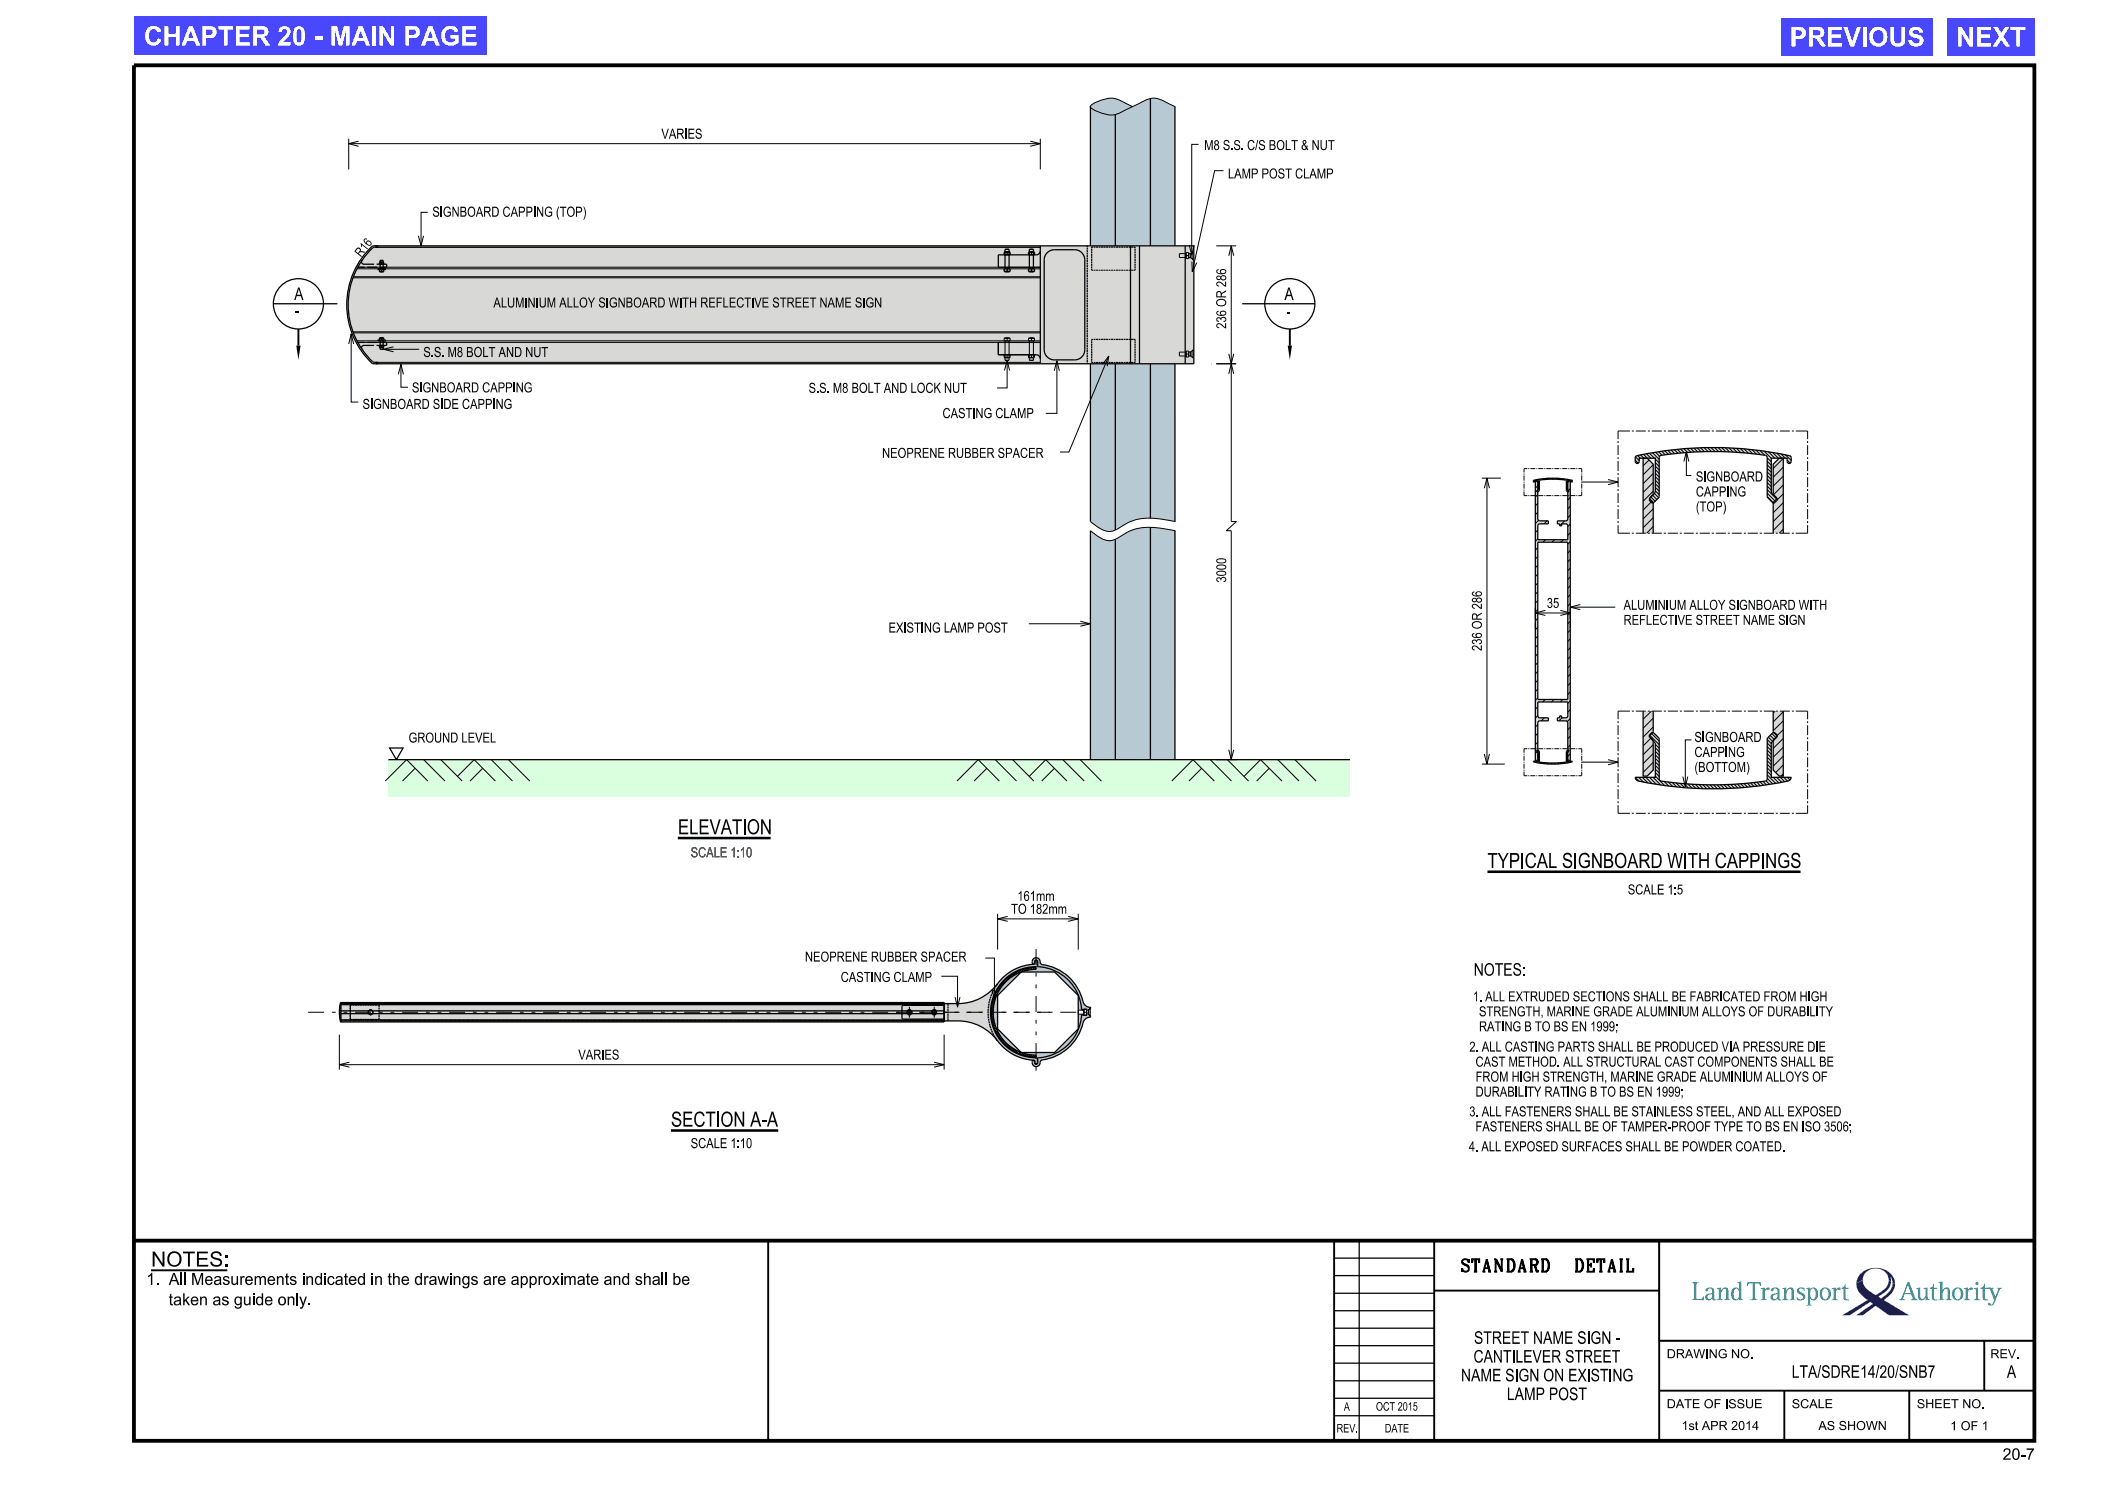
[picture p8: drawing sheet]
<svg xmlns="http://www.w3.org/2000/svg" width="420mm" height="297mm" viewBox="0 0 420 297" stroke-linecap="round" stroke-linejoin="round" font-family="sans-serif">
<defs><g id="words">
<g font-size="3.8" fill="#fff">
<text x="28.7" y="9.1">CHAPTER 20 - MAIN PAGE</text>
<text x="357.8" y="9.3">PREVIOUS</text>
<text x="391.1" y="9.3">NEXT</text>
</g>
<g font-size="3">
<text x="135.5" y="166.7">ELEVATION</text>
<text x="297.3" y="173.5">TYPICAL SIGNBOARD WITH CAPPINGS</text>
<text x="134.1" y="225.2">SECTION A-A</text>
<text x="30.2" y="253.1">NOTES:</text>
</g>
<g font-size="2.5">
<text x="58.8" y="60">A</text>
<text x="256.8" y="60">A</text>
<text x="294.6" y="195">NOTES:</text>
<text x="292.3" y="254.2">STANDARD</text>
<text x="313.9" y="254.2">DETAIL</text>
<text x="294.7" y="268.6">STREET NAME SIGN -</text>
<text x="294.6" y="272.3">CANTILEVER STREET</text>
<text x="358.2" y="275.4">LTA/SDRE14/20/SNB7</text>
<text x="401.2" y="275.4">A</text>
<text x="292.1" y="276.1">NAME SIGN ON EXISTING</text>
<text x="301.2" y="279.8">LAMP POST</text>
</g>
<g font-size="2.4">
<text x="29.3" y="256.8">1.</text>
<text x="33.7" y="256.8">All Measurements indicated in the drawings are approximate and shall be</text>
<text x="33.9" y="260.9">taken as guide only.</text>
</g>
<text font-size="2.3" x="400.3" y="291.8">20-7</text>
<g font-size="2">
<text x="132.2" y="27.7">VARIES</text>
<text x="240.7" y="30">M8 S.S. C/S BOLT &amp; NUT</text>
<text x="245.5" y="35.7">LAMP POST CLAMP</text>
<text x="86.4" y="43.3">SIGNBOARD CAPPING (TOP)</text>
<text x="98.6" y="61.5">ALUMINIUM ALLOY SIGNBOARD WITH REFLECTIVE STREET NAME SIGN</text>
<text x="84.6" y="71.4">S.S. M8 BOLT AND NUT</text>
<text x="72.5" y="81.7">SIGNBOARD SIDE CAPPING</text>
<text x="82.4" y="78.4">SIGNBOARD CAPPING</text>
<text x="161.6" y="78.5">S.S. M8 BOLT AND LOCK NUT</text>
<text x="188.4" y="83.6">CASTING CLAMP</text>
<text x="176.3" y="91.5">NEOPRENE RUBBER SPACER</text>
<text x="339" y="99.2">CAPPING</text>
<text x="339" y="96.2">SIGNBOARD</text>
<text x="339" y="102.2">(TOP)</text>
<text x="309.2" y="121.5">35</text>
<text x="324.6" y="124.9">REFLECTIVE STREET NAME SIGN</text>
<text x="324.6" y="121.9">ALUMINIUM ALLOY SIGNBOARD WITH</text>
<text x="177.6" y="126.4">EXISTING LAMP POST</text>
<text x="81.7" y="148.4">GROUND LEVEL</text>
<text x="338.7" y="148.3">SIGNBOARD</text>
<text x="338.7" y="154.3">(BOTTOM)</text>
<text x="338.7" y="151.3">CAPPING</text>
<text x="325.4" y="178.8">SCALE 1:5</text>
<text x="202.1" y="182.6">TO 182mm</text>
<text x="203.3" y="180.1">161mm</text>
<text x="160.9" y="192.2">NEOPRENE RUBBER SPACER</text>
<text x="168.1" y="196.3">CASTING CLAMP</text>
<text x="294.4" y="200.1">1. ALL EXTRUDED SECTIONS SHALL BE FABRICATED FROM HIGH</text>
<text x="295.6" y="203.1">STRENGTH, MARINE GRADE ALUMINIUM ALLOYS OF DURABILITY</text>
<text x="295.6" y="206.1">RATING B TO BS EN 1999;</text>
<text x="115.6" y="211.8">VARIES</text>
<text x="293.7" y="210.2">2. ALL CASTING PARTS SHALL BE PRODUCED VIA PRESSURE DIE</text>
<text x="294.9" y="213.2">CAST METHOD. ALL STRUCTURAL CAST COMPONENTS SHALL BE</text>
<text x="294.9" y="216.2">FROM HIGH STRENGTH, MARINE GRADE ALUMINIUM ALLOYS OF</text>
<text x="294.9" y="219.2">DURABILITY RATING B TO BS EN 1999;</text>
<text x="293.7" y="223.1">3. ALL FASTENERS SHALL BE STAINLESS STEEL, AND ALL EXPOSED</text>
<text x="294.9" y="226.1">FASTENERS SHALL BE OF TAMPER-PROOF TYPE TO BS EN ISO 3506;</text>
<text x="138.1" y="229.5">SCALE 1:10</text>
<text x="293.6" y="230.1">4. ALL EXPOSED SURFACES SHALL BE POWDER COATED.</text>
</g>
<text font-size="2" fill="#5e5e5e" x="138.1" y="171.3">SCALE 1:10</text>
<g font-size="1.8">
<text x="72.1" y="51.5" transform="rotate(-51 72.1 51.5)">R 16</text>
<text x="333.2" y="271.5">DRAWING NO.</text>
<text x="397.9" y="271.5">REV.</text>
<text x="333.2" y="281.5">DATE OF ISSUE</text>
<text x="358.2" y="281.5">SCALE</text>
<text x="383.2" y="281.5">SHEET NO.</text>
<text x="336.1" y="285.8">1st APR 2014</text>
<text x="363.5" y="285.8">AS SHOWN</text>
<text x="389.9" y="285.9">1 OF 1</text>
</g>
<g font-size="1.7">
<text x="268.6" y="282">A</text>
<text x="275.1" y="281.9">OCT 2015</text>
<text x="267.2" y="286.3">REV.</text>
<text x="276.8" y="286.3">DATE</text>
</g>
</g></defs>
<g fill="#b7c9d3">
<path d="M218 72.7h16.9l.1 31.5a18.4 18.4 0 0 0-7.8-.4 17.6 17.6 0 0 0-4.2 2.1 3.4 3.4 0 0 1-3.9-.8l-1.1-.9z" fill-rule="evenodd"/>
<path d="M218 106.1l1.1 .9a3.7 3.7 0 0 0 5.3 0 9.6 9.6 0 0 1 7.6-1.4l2.9 .5v45.7h-16.9z" fill-rule="evenodd"/>
<path d="M218 21.4a6.5 6.5 0 0 0 5.2 1.4l4.1-1.9a6.8 6.8 0 0 1 3.5-1.3 12.3 12.3 0 0 1 3.7 1.6l.4 .1v27.8h-16.9z" fill-rule="evenodd"/>
</g>
<g fill="none" stroke="#b7c9d3" stroke-width=".2">
<path d="M220.7 22.8h.1M220.9 22.8h.1M221.1 22.9h.1M222.2 23h.1M222.4 23h.1M222.7 23h.1M223.2 22.8h.1M223.4 22.8h-.1M223.7 22.6l-.1 .1M223.8 22.6h.1M223.9 22.6h.1M223.9 22.6h-.1"/>
<path d="M223.9 22.5v.1M224.3 22.4h.1M225.3 21.8h.1M226.4 21.3h.1"/>
</g>
<g fill="#b7c9d3">
<path d="M218.4 21.8l.2 .1z" fill-rule="evenodd"/>
<path d="M218.6 21.9l.9 .5z" fill-rule="evenodd"/>
<path d="M219.5 22.4l1.2 .4z" fill-rule="evenodd"/>
<path d="M218.1 21.5l.3 .3z" fill-rule="evenodd"/>
<path d="M218 21.4l.1 .1z" fill-rule="evenodd"/>
<path d="M217.9 21.2l.1 .2z" fill-rule="evenodd"/>
<path d="M220.7 22.8h.2z" fill-rule="evenodd"/>
<path d="M220.9 22.8l.3 .1z" fill-rule="evenodd"/>
<path d="M221.2 22.9l.4 .1z" fill-rule="evenodd"/>
<path d="M221.6 23h.6z" fill-rule="evenodd"/>
<path d="M222.2 23h.2z" fill-rule="evenodd"/>
<path d="M222.4 23h.3z" fill-rule="evenodd"/>
<path d="M222.7 22.9l.5-.1z" fill-rule="evenodd"/>
<path d="M223.9 22.5l.4-.1z" fill-rule="evenodd"/>
<path d="M224.3 22.4l1.1-.6z" fill-rule="evenodd"/>
<path d="M225.4 21.8l.5-.2z" fill-rule="evenodd"/>
<path d="M225.9 21.6l.2-.2z" fill-rule="evenodd"/>
<path d="M226.1 21.4l.3-.1z" fill-rule="evenodd"/>
<path d="M218.2 20.9a6.6 6.6 0 0 1 4.8-1.2l3.4 1.6-1.2 .6a5.2 5.2 0 0 1-6.1 .3l-1-.6a.42 .42 0 0 1 .1-.7z" fill-rule="evenodd"/>
</g>
<path d="M73.8 49.8l.7-.7h164.2v23.6h-164.2a16 16 0 0 1-.7-22.9z" fill-rule="evenodd" fill="#d8d8d7"/>
<path d="M77.6 151.8h192.3v7.5h-192.3z" fill="#daffde"/>
<g fill="#d8d8d7">
<path d="M68.1 200.4h.1v3.7a5.4 5.4 0 0 1-.3-2.9z" fill-rule="evenodd"/>
<path d="M188.7 200.6h2.8a9.9 9.9 0 0 0 7.9-4 9.6 9.6 0 0 0-.4 10.9 9.9 9.9 0 0 0-7.5-3.5h-2.8z" fill-rule="evenodd"/>
<path d="M68.1 200.4h120.6v3.9l-120.6-.2 .1-1.5a3.7 3.7 0 0 0-.1-2.2z" fill-rule="evenodd"/>
</g>
<g fill="#b7c9d3">
<path d="M206.6 191.7a.84 .84 0 0 1 1-.2 .84 .84 0 0 1 .4 1l.2 .2a9.8 9.8 0 0 1 8.4 7.8 2.07 2.07 0 0 0 1.4 .9l-.4 .5h-.4v-.2l-1 .2a9.2 9.2 0 0 0-8.7-8.7l-.1-1a.32 .32 0 0 0-.4-.3 .32 .32 0 0 0-.2 .5l-.1 .3a.54 .54 0 0 1-.4-.5 .54 .54 0 0 1 .3-.5z" fill-rule="evenodd"/>
<path d="M206.4 212h.1a.52 .52 0 0 1 .4 .6h.5v-1.1a9.3 9.3 0 0 0 8.8-8.7l1 .1v-.2h.4l.4 .5a1.94 1.94 0 0 0-1.6 1.7 9.9 9.9 0 0 1-8.3 7l-.1 .2a.84 .84 0 0 1-.9 1.1 .84 .84 0 0 1-.7-1.2z" fill-rule="evenodd"/>
<path d="M200.2 195.7a9.9 9.9 0 0 1 6.6-3l.1-.6 .4-.1 .1 .2v.9a9.2 9.2 0 0 0-9.4 9.2 9.2 9.2 0 0 0 9.3 9.2l.1 .9-.2 .3-.3-.2-.1-.5a9.6 9.6 0 0 1-8.6-6 9.6 9.6 0 0 1 2-10.3z" fill-rule="evenodd"/>
<path d="M201 196.3a7.2 7.2 0 0 1 3-1.9l-4.6 4.6v6.6l4.8 4.8a8.6 8.6 0 0 1-3.2-14.1z" fill-rule="evenodd"/>
<path d="M200.5 196.1a9.5 9.5 0 0 1 6.8-3h.1a14.6 14.6 0 0 1 5 1.8 8.8 8.8 0 0 1 3.2 4.1l-4.8-4.7h-6.5l1.4-.5 1.4-.1v-.3a9 9 0 0 0-8.9 8.9 9 9 0 0 0 8.9 9v-.4l-1.5-.1-1.4-.4h6.6l4.7-4.8a9.2 9.2 0 0 1-8 5.9l-.1 .1v-.1a9.9 9.9 0 0 1-7.4-3.6 9.1 9.1 0 0 1 .5-11.8z" fill-rule="evenodd"/>
<path d="M215.6 202.7h.6l-.2 1.6-.4 1.4z" fill-rule="evenodd"/>
<path d="M215.6 199l.4 1.4 .2 1.5h-.6z" fill-rule="evenodd"/>
</g>
<g fill="#d8d8d7">
<path d="M327 91.2a68.4 68.4 0 0 1 30.9 0 1.27 1.27 0 0 1 .1 1.2l-.3 .2-.3-.1-.1-.9h-3.2v6.7l1.1 1.3-.7 .9-1.2-1.3-.1-8a65.1 65.1 0 0 0-21.4-.1l-.1 .3v7.9l-1.2 1.2-.7-.9 1-1.1 .1-.4v-6.5h-3.2l-.1 .9a.4 .4 0 0 1-.5 .1 .4 .4 0 0 1-.2-.4z" fill-rule="evenodd"/>
<path d="M328.5 91.6h.8l1.2 1.2v5.9l-.7 .9a.72 .72 0 0 0 .7 .9v6.1h-2z" fill-rule="evenodd"/>
<path d="M355.7 91.6h.8v15h-2v-6.1h.3l.5-.7-.8-1v-6z" fill-rule="evenodd"/>
<path d="M328.5 142.1h2v4.1l-.7 .6-.1 .3 .8 1v5.8l-1.2 1.2h-.8z" fill-rule="evenodd"/>
<path d="M329.8 146.9l.7-.5 1.2 1.3v8l.1 .3a64.9 64.9 0 0 0 21.3 0l.2-.3v-8l1.1-1.3 .8 .7-.7 .8-.4 .7v6.8h4a.83 .83 0 0 1-.7 .7 71.9 71.9 0 0 1-30.1-.1l-.4-.6h4v-6.6l-.5-1-.6-.6z" fill-rule="evenodd"/>
<path d="M354.5 142.1h2v13h-.8l-1.2-1.2v-5.8l.6-.7a.71 .71 0 0 0-.5-1z" fill-rule="evenodd"/>
<path d="M307.4 149.9l.3 .3v2.1a13.5 13.5 0 0 0 5.4-.1v-2l.3-.3 .2 .2-.3 .4v1.6h1v.2a16.2 16.2 0 0 1-7.7 0l-.1-.2h1v-1.7l-.3-.3z" fill-rule="evenodd"/>
<path d="M306.5 96a16.2 16.2 0 0 1 7.8 .1v.2h-.2v-.2h-.8v1.7l.3 .3-.2 .2-.3-.2v-2.1a13.4 13.4 0 0 0-5.4 .1v1.9l-.3 .3-.2-.2 .3-.3v-1.7h-.8l-.1 .2z" fill-rule="evenodd"/>
<path d="M306.9 96.1v56h.2l.3-.3v-1.5l-.2-.2 .2-.2 .1-5.6 .3-.2h1.7v-.6h-1.7l-.3-.2-.1-3h6v2.9l-.2 .2-1 .1v-.4h-.4v.4h-.5v.6h1.7l.4 .2v5.6l.2 .2-.2 .2v1.5l.5 .3v-56l-.5 .3v1.5l.2 .3-.2 .1v5.5l-.4 .3h-1.7v.6h.5v.4h.4v-.4h.8l.4 .2v3h-6l.1-3.1 2-.1v-.6h-1.7l-.3-.2-.1-5.6-.2-.1 .2-.3v-1.5l-.3-.3zM307.4 108.4h6v31.4h-6z" fill-rule="evenodd"/>
</g>
<path d="M26.8 13h379.9v275h-379.9zM26.8 248h379.9" fill="none" stroke="#000" stroke-width=".76" stroke-linecap="butt"/>
<path d="M153.6 248v40M266.7 248v40M286.7 257.9h45M286.7 248v40M331.7 248v40M331.7 268h75M331.7 278h75M356.7 278v10M381.7 278v10M396.7 268v10" fill="none" stroke="#000" stroke-width=".38"/>
<path d="M266.7 258.5h20M266.7 254.9h20M266.7 251.5h20M271.7 248v40M331.7 248h75v20h-75zM266.7 279.5h20M266.7 276h20M266.7 272.4h20M266.7 269h20M266.7 265.5h20M266.7 262h20M266.7 283h20" fill="none" stroke="#000" stroke-width=".25"/>
<g fill="#171c8f">
<path d="M371.1 256.5l1.3-.6a3.5 3.5 0 0 0 2.2 2.7l.4 .3 .7-.5a3.1 3.1 0 0 0 1.9-2.5l.4 .2a3.7 3.7 0 0 1-2.2 2.9l-.3 .2 .5 .3 1-.7a3 3 0 0 0 1.3-2.2l.5-.1a4.1 4.1 0 0 1-2.2 3.4l5 3h-4l-2.6-1.9-2.6 1.9h-1.3l3.3-2.3-.5-.4-4.2 2.7h-1.4l5-3.1-.4-.3a3.7 3.7 0 0 1-1.8-3z" fill-rule="evenodd"/>
<path d="M371.9 254.6a4.2 4.2 0 0 1 6.8 1.2l.1 .7-.5 .1-.1-.8-.3-.6 .1 .9-.4-.2a2.63 2.63 0 0 0-2.6-2.4 2.63 2.63 0 0 0-2.6 2.4l-1.3 .6 .2-1z" fill-rule="evenodd"/>
</g>
<g fill="#008c95">
<path d="M338.2 256.3h1.4l-.4 .2-.1 .2v2.9h1l.4-.5h.1v.8l-2.4-.1 .4-.3v-2.8z" fill-rule="evenodd"/>
<path d="M341.1 257.6l-.1 .1a.28 .28 0 0 0 .2 .4 .28 .28 0 0 0 .3-.4l.1-.2h.4l.2 .2 .1 .8h-.6a.71 .71 0 0 0-.8 .6 .71 .71 0 0 0 .5 .8 .71 .71 0 0 0 .9-.4l.1 .3 .3 .1a.16 .16 0 0 0 .2 .1 .16 .16 0 0 0 .1-.3l-.3-.1v-1.7l-.2-.4-.3-.2h-.7zM341.5 258.9l.8-.2v.4l-.3 .5-.2 .1-.3-.1-.2-.6z" fill-rule="evenodd"/>
<path d="M343.2 257.5l.8-.2v.8l.2-.4 .5-.4 .6 .1 .2 .5v1.6l.4 .3-1.2 .1 .4-.4v-1.6l-.2-.3h-.3l-.3 .3-.3 .6v1l.4 .3-1.2 .1 .4-.4v-1.8z" fill-rule="evenodd"/>
<path d="M347.3 256.3l.8-.2v3.3l.4 .3-.8 .2v-.4l-.2 .2-.4 .2a1.33 1.33 0 0 1-.8-2.2l.5-.4h.4l.5 .4v-1.1zM346.9 257.6l-.4 .8 .2 1.1a.61 .61 0 0 0 .8 0 .61 .61 0 0 0 .2-.7l-.2-1-.3-.3z" fill-rule="evenodd"/>
<path d="M349.3 256.3h2.7v.7h-.1l-.1-.3-.3-.2h-.7v2.9l.2 .3 .4 .1-1.6 .1 .4-.2 .2-.3v-2.9h-.7l-.3 .5h-.1z" fill-rule="evenodd"/>
<path d="M352 257.5l.8-.2v.6l.3-.5 .5-.1 .2 .4-.4 .1a.5 .5 0 0 0-.5 .1 .5 .5 0 0 0-.1 .6v1.1l.4 .2-1.2 .1 .4-.3v-1.9z" fill-rule="evenodd"/>
<path d="M354.1 257.6l.5-.3h.6l.4 .3 .1 2 .3 .1a.16 .16 0 0 1 0 .3 .16 .16 0 0 1-.3-.1h-.2l-.2-.4-.3 .3-.6 .1-.5-.4a.96 .96 0 0 1 1.2-1h.2v-.7l-.1-.2-.6-.1-.2 .6-.4-.1zM354.5 258.9l-.1 .2 .1 .4 .2 .2 .3-.1 .3-.4v-.5z" fill-rule="evenodd"/>
<path d="M356.3 257.5l.8-.2v.8l.4-.6 .9-.1 .2 .4v1.7l.4 .3-1.2 .1 .3-.4v-1.7v-.1l-.4-.1-.5 .5-.1 .4v1l.4 .4h-1.2l.4-.3v-1.9z" fill-rule="evenodd"/>
<path d="M359.4 257.5l.4-.2 .9 .1 .1 .6-.5-.5h-.4l-.3 .3 .2 .4 1 .6 .1 .5-.3 .4-.4 .2-1-.1v-.6l.6 .5h.4l.3-.3-.3-.5-.9-.6-.1-.5z" fill-rule="evenodd"/>
<path d="M361 257.5l.4 .2v3l-.4 .2h1.3l-.5-.3v-1.1l.5 .4h.4l.5-.3 .2-.6-.1-1.1a.82 .82 0 0 0-.7-.6 .82 .82 0 0 0-.8 .4v-.4zM362.1 257.7l.4-.2 .4 .3 .1 1.1-.2 .5a.53 .53 0 0 1-.7 .2 .53 .53 0 0 1-.2-.7v-.7z" fill-rule="evenodd"/>
<path d="M364.1 257.7l.5-.4 .7 .1 .5 .5 .2 .7h-.5l-.1-.7-.4-.4-.4 .1-.2 .2-.2 .8h-.4l.1-.6z" fill-rule="evenodd"/>
<path d="M363.8 258.6h.4l.1 .7 .4 .4h.4l.3-.3 .1-.8h.5v.2l-.4 .8-.4 .3h-.5l-.7-.4z" fill-rule="evenodd"/>
<path d="M366.1 257.5l.9-.2v.6l.3-.5 .5-.1 .1 .4-.3 .1a.5 .5 0 0 0-.5 .1 .5 .5 0 0 0-.1 .6v1l.4 .4h-1.3l.4-.2 .1-.3v-1.5z" fill-rule="evenodd"/>
<path d="M368.8 256.6h.1v.8h.6v.2h-.6l.1 1.9 .2 .2h.4v.2h-.7l-.4-.3v-2h-.3v-.2l.5-.3z" fill-rule="evenodd"/>
<path d="M381.4 256.2l-1.2 3.1-.6 .6h1.2l-.1-.2a.24 .24 0 0 1-.3-.1 .24 .24 0 0 1 .1-.3l.2-.6h1.4l.2 .7a.22 .22 0 0 1 0 .3 .22 .22 0 0 1-.2 0l-.1 .2h1.4l-.6-.5-1.2-3.2zM381.4 256.8l.6 1.6h-1.2z" fill-rule="evenodd"/>
<path d="M383 257.5l.9-.2v2l.2 .3h.3l.4-.3 .2-.6-.1-1-.4-.2 .8-.2v2.1l.5 .3-.8 .2-.1-.6-.4 .5h-.8l-.3-.6v-1.5z" fill-rule="evenodd"/>
<path d="M386.5 256.6h.1v.8h.7v.2h-.7v1.9l.3 .2h.4v.2h-.7a.54 .54 0 0 1-.4-.8v-1.5h-.4v-.2l.5-.2z" fill-rule="evenodd"/>
<path d="M387.5 256.3l.8-.2v2l.2-.5 .4-.3 .7 .2 .2 .4v1.6l.4 .4h-1.3l.5-.4v-1.6l-.3-.3-.4 .1-.4 .8v1l.4 .3-1.2 .1 .4-.4v-2.9z" fill-rule="evenodd"/>
<path d="M390.2 258.6h.5l.1 .8a.62 .62 0 0 0 .8 .3 .62 .62 0 0 0 .4-.8v-.3h.5l-.1 .5-.3 .5-.4 .3h-.6l-.6-.3-.2-.4z" fill-rule="evenodd"/>
<path d="M390.5 257.7l.6-.4 .7 .1 .5 .4 .2 .8h-.5l-.2-.8a.64 .64 0 0 0-.8-.2 .64 .64 0 0 0-.3 .8v.2h-.5l.1-.6z" fill-rule="evenodd"/>
<path d="M392.6 257.5l.8-.2v.6l.3-.5 .5-.1 .2 .4-.4 .1a.5 .5 0 0 0-.5 .1 .5 .5 0 0 0-.1 .6v1l.4 .4h-1.2l.4-.3v-1.9z" fill-rule="evenodd"/>
<path d="M394.6 257.5l.8-.2v2.3l.4 .3h-1.2l.4-.4v-1.7z" fill-rule="evenodd"/>
<path d="M396.6 256.6h.2v.8h1.2v.2h-1.2v1.8l.1 .3h.5v.2h-.7l-.4-.4v-1.9h-.4v-.2l.5-.2z" fill-rule="evenodd"/>
<path d="M397.4 257.4h1.2v.1a.25 .25 0 0 0-.3 .1 .25 .25 0 0 0 .1 .3l.5 1.3 .5-1.3a.24 .24 0 0 0 .1-.3 .24 .24 0 0 0-.3-.1v-.1h1l-.5 .4-1.2 2.9-.3 .2h-.5l-.3-.2 .1-.3 .4 .2a.25 .25 0 0 0 .3 .2 .25 .25 0 0 0 .2-.3l.2-.6-.8-2.2-.4-.1z" fill-rule="evenodd"/>
<circle cx="395.2" cy="256.5" r=".3"/>
</g>
<path d="M30.2 253.9h15.2" fill="none" stroke="#000" stroke-width=".38"/>
<g fill="#4a48ff">
<path d="M26.8 3.3h70.4v7.7h-70.4z"/>
<path d="M356 3.6h30.3v7.4h-30.3z"/>
<path d="M389.3 3.6h17.4v7.4h-17.4z"/>
</g>
<g fill="#000">
<path d="M59.2 69.1h.9l-.4 2.8zM257.4 69.1h.9l-.5 2.8z"/>
<path d="M207.9 49.1l.1 .1z" fill-rule="evenodd"/>
<path d="M238.6 49.1l.1 .1z" fill-rule="evenodd"/>
<path d="M243.2 53.9l-.1 .4a1.14 1.14 0 0 0 1.7 .4 .54 .54 0 0 0 .3-.7 .54 .54 0 0 0-.8-.2 .44 .44 0 0 0-.4 .3 .44 .44 0 0 0 .2 .5 .46 .46 0 0 1-.5 0 .46 .46 0 0 1-.2-.6h.2v-.2zM244.2 54a.43 .43 0 0 1 .5-.1 .43 .43 0 0 1 .2 .5 .42 .42 0 0 1-.6 .2 .42 .42 0 0 1-.1-.6z" fill-rule="evenodd"/>
<path d="M243.3 55.2a.47 .47 0 0 0 .1 .7 .47 .47 0 0 0 .7-.2 .57 .57 0 0 0 .8 .3 .57 .57 0 0 0 0-.9 .57 .57 0 0 0-.8 .2l-.5-.2zM243.3 55.5a.3 .3 0 0 1 .6 0 .3 .3 0 0 1-.6 0zM244.3 55.3a.37 .37 0 0 1 .5-.1 .37 .37 0 0 1 0 .6 .38 .38 0 0 1-.5 0 .38 .38 0 0 1 0-.5z" fill-rule="evenodd"/>
<path d="M243.3 56.4a1.46 1.46 0 0 1 1.6 .6v-.7h.2v1l-.4-.1a1.24 1.24 0 0 0-1.3-.7l-.1 .4 .4 .2v.2l-.5-.3z" fill-rule="evenodd"/>
<path d="M243.2 58.3l-.1 1.1h2v-.2h-.9l.1-.4 .8-.5v-.3l-.9 .6-.3-.4zM243.5 58.5a.35 .35 0 0 1 .3-.1 .35 .35 0 0 1 .2 .4v.4h-.7z" fill-rule="evenodd"/>
<path d="M59.1 62.3h.6v.3h-.6z" fill-rule="evenodd"/>
<path d="M69.7 60.9v.1z" fill-rule="evenodd"/>
<path d="M238.6 72.7l.1 .1z" fill-rule="evenodd"/>
<path d="M242.2 72.7l.1 .1z" fill-rule="evenodd"/>
<path d="M243.2 62.3l-.1 .2a1.1 1.1 0 0 0 1.7 .6 .54 .54 0 0 0 .3-.8 .54 .54 0 0 0-.8-.2 .44 .44 0 0 0-.4 .3 .44 .44 0 0 0 .2 .5 .46 .46 0 0 1-.5 0 .46 .46 0 0 1-.2-.5l.2-.1v-.2zM244.2 62.4a.43 .43 0 0 1 .5-.1 .43 .43 0 0 1 .2 .5 .42 .42 0 0 1-.6 .1 .42 .42 0 0 1-.1-.5z" fill-rule="evenodd"/>
<path d="M243.3 60a.77 .77 0 0 0-.1 .9 .77 .77 0 0 0 1 .3 .79 .79 0 0 0 .9-.7 .79 .79 0 0 0-1-.8zM243.4 60.2a.93 .93 0 0 1 1.5 .3 .89 .89 0 0 1-.8 .5 .89 .89 0 0 1-.8-.5z" fill-rule="evenodd"/>
<path d="M243.3 63.5l.3-.1 .5 .2a.55 .55 0 0 1 .9-.1 .55 .55 0 0 1-.4 .9v-.2a.35 .35 0 0 0 .4-.5 .35 .35 0 0 0-.6-.1l-.2 .1v.3h-.2a.31 .31 0 0 0-.4-.4 .31 .31 0 0 0-.2 .5l.3 .1-.1 .1a.47 .47 0 0 1-.4-.2 .47 .47 0 0 1 .1-.6z" fill-rule="evenodd"/>
<path d="M243.3 64.7a1.46 1.46 0 0 1 1.6 .7v-.8h.2v1l-.4-.1a1.29 1.29 0 0 0-1.3-.6l-.1 .3 .4 .2v.2l-.5-.3z" fill-rule="evenodd"/>
<path d="M257.4 62.5h.5v.2h-.5z" fill-rule="evenodd"/>
<path d="M243.3 114.3a.55 .55 0 0 0 0 .6 .55 .55 0 0 0 .6 .2h.6a.54 .54 0 0 0 .6-.6 .54 .54 0 0 0-.7-.4h-.7zM243.4 114.5a1.4 1.4 0 0 1 1.6 .1 1.24 1.24 0 0 1-1.7 0z" fill-rule="evenodd"/>
<path d="M243.3 113a.55 .55 0 0 0 0 .7 .55 .55 0 0 0 .6 .2h.6a.54 .54 0 0 0 .6-.6 .54 .54 0 0 0-.7-.5l-.7 .1zM243.4 113.2a1.43 1.43 0 0 1 1.6 .1 1.24 1.24 0 0 1-1.7 0z" fill-rule="evenodd"/>
<path d="M243.2 111.9a.58 .58 0 0 0 .1 .6 .58 .58 0 0 0 .6 .1h.6a.49 .49 0 0 0 .6-.3 .49 .49 0 0 0-.2-.6l-1.1-.1zM243.4 112a1.77 1.77 0 0 1 1.5 0l.1 .1a1.24 1.24 0 0 1-1.7 0z" fill-rule="evenodd"/>
<path d="M243.3 115.5l.5-.1 .3 .2a.54 .54 0 0 1 .9-.1 .54 .54 0 0 1-.4 .8v-.1a.37 .37 0 0 0 .3-.5 .37 .37 0 0 0-.5-.3 .37 .37 0 0 0-.2 .5l-.2 .1a.31 .31 0 0 0-.2-.5 .31 .31 0 0 0-.4 .3 .31 .31 0 0 0 .3 .3l-.1 .2a.49 .49 0 0 1-.4-.3 .49 .49 0 0 1 .1-.5z" fill-rule="evenodd"/>
<path d="M294.4 118.4l-.2 .2a1.24 1.24 0 0 0 2 .2 .65 .65 0 0 0-.6-.6 .65 .65 0 0 0-.7 .5l.3 .3a.47 .47 0 0 1-.5 0 .47 .47 0 0 1-.2-.5l.2-.1v-.2zM295.3 118.5a.43 .43 0 0 1 .5-.2 .43 .43 0 0 1 .2 .5 .42 .42 0 0 1-.5 .2 .42 .42 0 0 1-.2-.5z" fill-rule="evenodd"/>
<path d="M294.4 126.6l-.2 .5a1.45 1.45 0 0 0 2 0 .65 .65 0 0 0-.6-.6 .65 .65 0 0 0-.7 .6l.3 .2a.47 .47 0 0 1-.5 0 .47 .47 0 0 1-.2-.5l.2-.1v-.2zM295.3 126.8a.42 .42 0 0 1 .5-.1 .42 .42 0 0 1 .2 .4 .41 .41 0 0 1-.5 .2 .41 .41 0 0 1-.2-.5z" fill-rule="evenodd"/>
<path d="M294.4 119.6a.47 .47 0 0 0 0 .7 .47 .47 0 0 0 .7-.1 .59 .59 0 0 0 .9 .2 .59 .59 0 0 0 0-.9 .59 .59 0 0 0-.9 .2l-.2-.2zM294.4 119.9a.3 .3 0 0 1 .6 0 .3 .3 0 0 1-.6 0zM295.3 119.9a.4 .4 0 0 1 .8 0 .4 .4 0 0 1-.8 0z" fill-rule="evenodd"/>
<path d="M294.3 124.5a.98 .98 0 0 0 .4 1.1 .98 .98 0 0 0 1.2-.1 .76 .76 0 0 0 .3-1 .76 .76 0 0 0-1-.4l-.5 .1zM294.5 124.6a.97 .97 0 0 1 1.6 .3 .87 .87 0 0 1-.9 .5 .87 .87 0 0 1-.8-.5z" fill-rule="evenodd"/>
<path d="M294.3 128a.56 .56 0 0 1 .9 0 .54 .54 0 0 1 .9-.1 .54 .54 0 0 1-.4 .9v-.2l.1-.1a.36 .36 0 0 0-.1-.6 .36 .36 0 0 0-.4 .5h-.2a.28 .28 0 0 0-.4-.4 .28 .28 0 0 0-.1 .5h.2l-.1 .3-.4-.3z" fill-rule="evenodd"/>
<path d="M294.4 129.1a1.42 1.42 0 0 1 1.6 .7v-.8h.2v1l-.5-.2a.87 .87 0 0 0-1.2-.4v.2l.3 .2v.2a.51 .51 0 0 1-.5-.3 .51 .51 0 0 1 .1-.6z" fill-rule="evenodd"/>
<path d="M294.4 120.8a1.42 1.42 0 0 1 1.6 .7v-.8h.2v1l-.5-.2a.86 .86 0 0 0-1.2-.5v.3l.3 .2v.2a.53 .53 0 0 1-.5-.3 .53 .53 0 0 1 .1-.6z" fill-rule="evenodd"/>
<path d="M294.4 122.7l-.1 1.2h1.9v-.3h-.9l.1-.4 .8-.5v-.3l-.9 .6-.3-.4zM294.5 122.9a.37 .37 0 0 1 .4-.1 .37 .37 0 0 1 .2 .4v.4h-.6z" fill-rule="evenodd"/>
<path d="M306.9 124.1h.1z" fill-rule="evenodd"/>
<path d="M313.9 124.1l.1 .1z" fill-rule="evenodd"/>
<path d="M313.9 124.7l.1 .1z" fill-rule="evenodd"/>
<path d="M199.4 198.9l.1 .1z" fill-rule="evenodd"/>
<path d="M215.5 198.9l.1 .1z" fill-rule="evenodd"/>
<path d="M188.7 204.2l.1 .1z" fill-rule="evenodd"/>
<path d="M340.7 280.6a.9 .9 0 0 0 1.8 0 .9 .9 0 0 0-1.8 0zM341.1 280a.67 .67 0 0 1 1.1 .5 .67 .67 0 0 1-1.1 .6l-.1-.5z" fill-rule="evenodd"/>
<path d="M345.8 279.8a.71 .71 0 0 1 1.2 .4h-.3a.39 .39 0 0 0-.4-.4 .39 .39 0 0 0-.3 .5 .95 .95 0 0 1 1 .8 .77 .77 0 0 1-.8 .4 .77 .77 0 0 1-.6-.6l.2-.1a.46 .46 0 0 0 .5 .5 .46 .46 0 0 0 .4-.5l-.1-.1a.77 .77 0 0 1-.9-.7z" fill-rule="evenodd"/>
<path d="M347.4 279.9a.69 .69 0 0 1 .7-.3 .69 .69 0 0 1 .6 .6h-.3a.41 .41 0 0 0-.4-.4 .41 .41 0 0 0-.4 .5 .95 .95 0 0 1 1.1 .8 .75 .75 0 0 1-.8 .4 .75 .75 0 0 1-.6-.6l.2-.1a.48 .48 0 0 0 .5 .5 .48 .48 0 0 0 .4-.5l-.1-.1a.67 .67 0 0 1-.7-.2 .67 .67 0 0 1-.2-.6z" fill-rule="evenodd"/>
<path d="M358.5 279.8a.71 .71 0 0 1 1.2 .4h-.3a.39 .39 0 0 0-.4-.4 .39 .39 0 0 0-.3 .5 .95 .95 0 0 1 1 .8 .77 .77 0 0 1-.8 .4 .77 .77 0 0 1-.6-.6l.2-.1a.46 .46 0 0 0 .5 .5 .46 .46 0 0 0 .4-.5l-.1-.1a.77 .77 0 0 1-.9-.7z" fill-rule="evenodd"/>
<path d="M360.3 279.8a.78 .78 0 0 1 1.3 .3l-.3 .1a.61 .61 0 0 0-.8-.3 .61 .61 0 0 0-.3 .9 .56 .56 0 0 0 .6 .5 .56 .56 0 0 0 .6-.5l.2 .1a.86 .86 0 0 1-1.3 .5 .86 .86 0 0 1-.2-1.3z" fill-rule="evenodd"/>
<path d="M383.5 279.8a.69 .69 0 0 1 1.2 .4h-.2a.41 .41 0 0 0-.5-.4 .41 .41 0 0 0-.4 .5 .95 .95 0 0 1 1.1 .8 .75 .75 0 0 1-.8 .4 .75 .75 0 0 1-.6-.6l.2-.1a.48 .48 0 0 0 .5 .5 .48 .48 0 0 0 .5-.5l-.2-.1a.67 .67 0 0 1-.7-.2 .67 .67 0 0 1-.2-.6z" fill-rule="evenodd"/>
<path d="M394.2 280.6a.9 .9 0 0 0 1.8 0 .9 .9 0 0 0-1.8 0zM394.6 280a.67 .67 0 0 1 1.1 .5 .67 .67 0 0 1-1.1 .6l-.2-.5z" fill-rule="evenodd"/>
<circle cx="310.4" cy="95.6" r=".07"/>
<circle cx="310.4" cy="152.7" r=".07"/>
<circle cx="67.8" cy="202.3" r=".07"/>
</g>
<g fill="none" stroke="#000" stroke-width=".2">
<path d="M69.7 27.7v6.2M69.7 28.7h138.3M71.7 28.2l-2 .5 2 .5M206 28.2l2 .5-2 .5M208 27.7v6.2M226.4 21.3l-1.2-.6a5.3 5.3 0 0 0-6-.3l-1.1 .6-.2 .3a6.1 6.1 0 0 0 4.3 1.7 11.5 11.5 0 0 0 4.2-1.7l1.8-.9a4.1 4.1 0 0 1 4.9 0l1.8 .9M239.6 28.9h-1.4v22.1M244.6 34.1h-1.8l-4.5 20.2M70.6 55.5h137.4M70.6 55.3h137.4M71.4 53.7h136.6M71.5 53.4h136.5"/>
<path d="M83.6 47.1l.6 2 .5-2M85.5 42.4h-1.3v6.7M218.2 54h.3M218.6 54h.4M219.1 54h.4M219.6 54h.4M220.1 54h.4M220.6 54h.4M221.1 54h.4M221.6 54h.4M222.1 54h.4M222.6 54h.4"/>
<path d="M223.1 54h.4M223.6 54h.4M224.1 54h.4M224.6 54h.4M225.1 54h.4M225.6 54h.4M226.1 54h.4M226.6 54h.3M237 50.8v.6M237.1 50.5h.5v1.2h-.5M237.1 51.1h.5M237.1 50.5v.6"/>
<path d="M237.1 51.1v.6M237.1 50.7h-1.3v.8h1.3M237.1 50.5v1.2M237.6 50.7h.5v.8h-.5zM237.7 49l.5 2 .5-2M238.1 50.7l.4-.4v1.6l-.4-.4zM238.3 52.3v2l1-1.8M243.1 49.1h4M245.6 51.1l.5-2 .5 2M246.1 49.1v55.1h1.1l-2.1 1.9h1v45.7M69.7 68.8l.5-2.1 .5 2.1M70.2 66.7v13.7h1.4"/>
<path d="M70.6 66.3h137.4M70.6 66.5h137.4M71.4 68.1h136.6M71.5 68.4h136.5M75.2 72.4h132.8M76.7 69.8h7.1M78.7 69.3l-2 .5 2 .5M79.6 74.8l.6-2 .4 2M80.2 72.8v4.6h1.4M199.6 68.4v2.5h7.6M200.7 71.4h.6M200.7 67.6v.5"/>
<path d="M200.7 70.9v.5M200.7 67.6h.6M200.7 67.6h1.2M200.7 71.4h1.2M200.8 74l.5-2 .5 2M200.9 72h.3M200.9 68.1v3.9M200.9 72h.8M201 67.5h.6M201 71.5h.6M201.3 71.4h.6M201.3 72v5.5h-2"/>
<path d="M201.3 67.6v.5M201.3 70.9v.5M201.3 67.6h.6M201.7 68.1v3.9M201.7 72h-.3M201.9 67.6v.5M201.9 70.9v.5M205.6 71.4h.6M205.6 67.6h1.2M205.6 71.4h1.2M205.6 67.6v.5M205.6 70.9v.5"/>
<path d="M205.6 67.6h.6M205.8 72h.3M205.8 72h.8M205.8 68.1v3.9M205.9 67.5h.6M205.9 71.5h.6M206.2 71.4h.6M206.2 67.6v.5M206.2 70.9v.5M206.2 67.6h.6M206.6 68.1v3.9M206.6 72h-.3"/>
<path d="M206.8 67.6v.5M206.8 70.9v.5M208 71.7v1M210.7 74.1l.6-2 .5 2M211.3 72.1v10.5h-2.2M220.4 72.8l1.3-1.6-.4 2M221.7 71.2l-8 19.1h-1.8M237 70.5v.6M237.1 70.2h.5v1.2h-.5M237.1 70.8h.5M237.1 70.4h-1.3v.8h1.3M237.1 70.8v.6"/>
<path d="M237.1 70.2v.6M237.1 70.2v1.2M237.6 70.3h.5v.9h-.5zM238.1 70.3l.4-.3v1.5l-.4-.3zM243.1 72.7h4M245.6 70.7l.5 2 .5-2M245.6 74.7l.5-2 .5 2M296.2 95.6h3.8M296.7 97.6l.6-2 .4 2M297.3 95.6v57.1M304.7 94.6v.3M304.7 95v1.1"/>
<path d="M304.7 96.3v.1M304.7 96.7v.9M304.7 97.9v.2M304.7 98.2v.9h.6M305.3 93.7h-.6v.7M305.5 93.7h.2M305.5 99.1h.2M305.9 93.7h1M305.9 99.1h1M306.5 96.1l.2 .2M307 95.9l.2 .2M307.1 93.7h.2"/>
<path d="M307.1 99.1h.2M307.2 98.2l.1 .1M307.4 97.1l-.5 .5M307.4 98.8l-.5 .5M307.5 97.8l.2 .2M307.5 97.1l.2 .2M307.5 96.4l.2 .2M307.5 93.7h1M307.5 99.1h1M307.6 95.8l.2 .2M308.3 95.7l.1 .2M308.7 99.1h.2"/>
<path d="M308.7 93.7h.2M308.9 95.6l.2 .2M309.1 93.7h1M309.1 99.1h1M309.6 95.6l.1 .2M310.2 95.6l.2 .2M310.3 99.1h.2M310.3 93.7h.2M310.7 93.7h1M310.7 99.1h1M311 95.6l.1 .2M311.7 95.6l.2 .2"/>
<path d="M311.9 93.7h.2M311.9 99.1h.2M312.3 93.7h1M312.3 99.1h1M312.5 95.7l.2 .2M313.1 97l.2 .2M313.1 96.3l.2 .2M313.1 97.7l.5 .5M313.3 95.8l.3 .3M313.5 93.7h.2M313.5 99.1h.2M313.9 97.6l-.4 .4"/>
<path d="M313.9 99.1h1M313.9 93.7h1M313.9 99.4l-.5 .5M314.2 96l.1 .1M315.1 93.7h.2M315.1 99.1h.2M315.5 93.7h.7v.7M316.2 94.6v.3M316.2 95v1.1M316.2 96.3v.1M316.2 96.7v.9M316.2 97.9v.2"/>
<path d="M316.2 98.2v.9h-.7M316.2 96.3h7.3M321.5 95.8l2 .5-2 .6M323.5 88.2v.3M323.5 89v1.9M323.5 91.4v.4M323.5 92.1v2.1M323.5 94.5v.5M323.5 95.4v2M323.5 97.8v.3M323.5 98.6v1.9M325.8 86.1h-2.3v1.7"/>
<path d="M326.2 86.1h.4M326.9 92l.6 .6M326.9 91.3l.8 .8M327 86.1h2M327.4 91l.5 .6M327.9 90.9l.7 .7M328.5 90.8l.8 .8M329.1 90.7l.9 .9M329.4 86.1h.4M329.6 92l-1.1 1.1M329.7 99.7l.8 .8M329.7 90.6l1 1"/>
<path d="M330 99.3l.9 .9M330.2 86.1h2M330.3 90.5l1.4 1.3M330.4 99l.8 .8M330.5 92.9l-2 2M330.5 94.6l-2 2.1M330.5 96.4l-2 2M330.5 98.2l-2 2M330.7 98.6l.9 .9M330.9 98.1l.8 .8M330.9 97.4l.8 .8M330.9 96.7l.8 .8"/>
<path d="M330.9 96l.8 .8M330.9 95.3l.8 .8M330.9 94.6l.8 .8M330.9 93.9l.8 .7M330.9 93.2l.8 .7M330.9 92.5l.8 .7M330.9 91.8l.8 .7M330.9 90.4l.9 .8M331.5 90.3l.7 .7M332.2 90.2l.7 .7M332.6 86.1h.4M332.8 90.1l.7 .7"/>
<path d="M333.4 90l.7 .7M333.4 86.1h2M334 89.9l.8 .8M334.7 89.8l.7 .8M335.3 89.8l.8 .7M335.8 86.1h.4M336 89.7l.7 .8M336.6 89.7l.8 .7M336.6 86.1h2M336.6 92.2l.5-2 .5 2M337.1 90.2v4.8h1M337.3 89.6l.7 .8"/>
<path d="M337.9 89.6l.8 .7M338.6 89.5l.8 .8M339 86.1h.4M339.3 89.5l.7 .8M339.8 86.1h2M339.9 89.5l.8 .8M340.6 89.5l.8 .7M341.3 89.5l.8 .7M342 89.4l.8 .8M342.2 86.1h.4M342.7 89.4l.8 .8M343 86.1h2"/>
<path d="M343.5 89.5l.8 .8M344.2 89.5l.8 .8M344.9 89.5l.8 .8M345.4 86.1h.4M345.6 89.5l.9 .8M346.2 86.1h2M346.4 89.5l.8 .9M347.1 89.6l.9 .8M347.9 89.6l.9 .9M348.6 86.1h.4M348.7 89.7l.8 .9M349.4 86.1h2"/>
<path d="M349.4 89.8l.9 .9M350.2 89.8l.9 1M351 90l.9 .9M351.8 86.1h.4M351.8 90.1l1 .9M352.6 86.1h2M352.6 90.2l1.5 1.4M353.3 97.9l2 2M353.3 98.6l1.7 1.7M353.3 97.2l.8 .8M353.3 96.4l.8 .9M353.3 95.7l.8 .9"/>
<path d="M353.3 95l.8 .8M353.3 94.3l.8 .8M353.3 93.6l.8 .8M353.3 92.9l.8 .8M353.3 92.2l.8 .8M353.3 91.5l.8 .8M353.3 99.3l1.2 1.2M353.5 90.3l1.3 1.3M354.3 90.4l1.2 1.2M355 86.1h.4M355.2 90.6l1 1M355.8 86.1h2"/>
<path d="M356 90.7l.9 .9M356.5 98.7l-1.2 1.2M356.5 91.6l-2 2M356.5 93.4l-2 2M356.5 95.2l-2 2M356.5 96.9l-2 2M356.9 90.9l1.2 1.1M357.3 92l.6 .6M357.8 91.1l.2 .2M358.2 86.1h.4M359 86.1h2.4v1.7M361.4 88.2v.3"/>
<path d="M361.4 89v1.9M361.4 91.4v.4M361.4 92.1v2.1M361.4 94.5v.5M361.4 95.4v2M361.4 97.8v.3M361.4 98.6v1.9M218 104.2l1.1 .9a3.6 3.6 0 0 0 5.1 .1 9.8 9.8 0 0 1 7.8-1.5l3 .5M218 106.1l1.1 .9a3.6 3.6 0 0 0 5.1 .1 9.7 9.7 0 0 1 7.8-1.5l3 .5M307.4 100.6l-.5 .5M307.4 102.4l-.5 .5M307.4 105.9l-.5 .5"/>
<path d="M307.4 107.7l-.5 .5M307.4 109.5l-.5 .5M307.4 111.2l-.5 .5M307.4 113l-.5 .5M307.4 114.8l-.5 .4M307.4 116.5l-.5 .5M307.4 118.3l-.5 .5M307.6 104l-.7 .7M309 107.9l-.5 .5M309.2 104.1l-.6 .6M310.8 107.9l-.6 .5M312.5 107.9l-.5 .5"/>
<path d="M312.8 104.1l-1 1M313.9 101.2l-.5 .5M313.9 103l-.5 .5M313.9 104.7l-.5 .5M313.9 106.5l-.5 .5M313.9 108.3l-.5 .5M313.9 110l-.5 .5M313.9 111.8l-.5 .5M313.9 113.6l-.5 .4M313.9 115.3l-.5 .5M313.9 117.1l-.5 .5M313.9 118.8l-.5 .6"/>
<path d="M323.5 104.9v1.7h2.3M323.5 101v.3M323.5 101.7v2M323.5 104.1v.5M326.2 106.6h.4M327 106.6h2M329.4 106.6h.4M330.1 100.4l-1.6 1.5M330.2 106.6h2M330.5 101.7l-2 2M330.5 103.5l-2 2M330.5 105.2l-1.3 1.4"/>
<path d="M332.6 106.6h.4M333.4 106.6h2M335.8 106.6h.4M336.6 106.6h2M339 106.6h.4M339.8 106.6h2M342.2 106.6h.4M343 106.6h2M345.4 106.6h.4M346.2 106.6h2M348.6 106.6h.4M349.4 106.6h2"/>
<path d="M351.8 106.6h.4M352.6 106.6h2M354.6 100.5l-.1 .2M355 106.6h.4M355.8 106.6h2M356.5 100.5l-2 2M356.5 102.2l-2 2M356.5 104l-2 2M356.5 105.8l-.8 .8M358.2 106.6h.4M361.4 104.9v1.7h-2.4M361.4 101v.3"/>
<path d="M361.4 101.7v2M361.4 104.1v.5M205.7 124.7h12.3M216 124.2l2 .5-2 .5M306.9 121.5v2.3M306.9 124.5v1.1M306.9 122.5h7M307.4 120l-.5 .5M307.4 121.8l-.5 .5M307.4 123.6l-.5 .5M307.4 125.4l-.5 .5M307.4 127.1l-.5 .5"/>
<path d="M307.4 128.9l-.5 .5M307.4 130.7l-.5 .5M307.4 132.4l-.5 .5M307.4 134.2l-.5 .5M307.4 136l-.5 .5M307.4 137.7l-.5 .5M307.4 139.5l-.5 .5M308.9 139.8l-.5 .5M308.9 122l-2 .5 2 .5M310.7 139.8l-.5 .5M311.9 122l2 .5-2 .5M312.4 139.8l-.5 .5"/>
<path d="M313.9 121.4h9M313.9 121.5v2.3M313.9 124.6v1M313.9 120.6l-.5 .5M313.9 122.4l-.5 .5M313.9 124.2l-.5 .5M313.9 125.9l-.5 .5M313.9 127.7l-.5 .5M313.9 129.5l-.5 .5M313.9 131.2l-.5 .5M313.9 133l-.5 .5M313.9 134.8l-.5 .5"/>
<path d="M313.9 136.5l-.5 .5M313.9 138.3l-.5 .5M315.9 120.8l-2 .6 2 .4M83 153.6l-2.5 2.5M84.7 151.8l4.2 4.3M85.5 156.1l-4.2-4.3-4.3 4.3M88.1 151.8l4.3 4.3M91.4 155.2l3.4-3.4 4.2 4.3M96.5 153.6l-2.5 2.5M98.2 151.8l4.2 4.3M101.6 151.8l4.3 4.3M197.3 153.6l-2.6 2.5"/>
<path d="M199 151.8l4.2 4.3M199.8 156.1l-4.3-4.3-4.2 4.3M202.4 151.8l4.3 4.3M205.7 155.2l3.4-3.4 4.2 4.3M210.8 153.6l-2.6 2.5M212.5 151.8l4.2 4.3M215.9 151.8l4.3 4.3M240.2 153.6l-2.5 2.5M241.9 151.8l4.3 4.3M242.7 156.1l-4.2-4.3-4.3 4.3M243.1 151.8h4M245.4 151.8l4.2 4.3"/>
<path d="M245.6 149.9l.5 1.9 .5-1.9M248.7 155.2l3.3-3.4 4.3 4.3M253.7 153.6l-2.5 2.5M255.4 151.8l4.3 4.3M258.9 151.8l4.2 4.3M296.2 152.7h4.6M296.7 150.7l.6 2 .4-2M304.7 150.6v.2M304.7 151.1v.9M304.7 152.3v.1M304.7 152.6v1M304.7 153.8v.3"/>
<path d="M304.7 154.2v.8h.6M305.3 149.6h-.6v.9M305.5 155h.2M305.5 149.6h.2M305.9 155h1M305.9 149.6h1M306.8 152.1l.3 .3M307.1 155h.2M307.1 149.6h.2M307.3 150.2l-.4 .4M307.4 149.9l.3 .3M307.4 141.2l-.5 .6"/>
<path d="M307.4 143l-.5 .5M307.4 144.8l-.5 .5M307.4 146.6l-.5 .5M307.4 148.3l-.5 .5M307.5 152.1l.4 .4M307.5 151.4l.2 .3M307.5 150.7l.2 .3M307.5 155h1M307.5 149.6h1M308.5 152.4l.2 .2M308.7 149.6h.2M308.7 155h.2"/>
<path d="M308.7 143.5l-.6 .6M309.1 155h1M309.1 149.6h1M309.2 152.5l.3 .2M310 152.5l.2 .2M310.3 149.6h.2M310.3 155h.2M310.7 152.5l.2 .2M310.7 155h1M310.7 149.6h1M311.4 152.5l.2 .2M311.9 155h.2"/>
<path d="M311.9 149.6h.2M312 152.4l.2 .2M312.2 143.5l-.6 .6M312.3 155h1M312.3 149.6h1M312.7 152.4l.1 .1M313.1 152.1l.4 .4M313.1 151.4l.2 .2M313.1 150.7l.2 .2M313.2 150.1l.2 .2M313.5 155h.2M313.5 149.6h.2"/>
<path d="M313.9 152.1l.2 .2M313.9 143.6l-.6 .6M313.9 149.6h1M313.9 155h1M313.9 140l-.5 .6M313.9 141.8l-.5 .5M313.9 145.4l-.5 .5M313.9 147.1l-.5 .5M313.9 148.9l-.5 .5M313.9 150.7l-.5 .5M315.1 155h.2M315.1 149.6h.2"/>
<path d="M315.5 149.6h.7v.9M316.2 154.2v.8h-.7M316.2 150.6v.2M316.2 151.1v.9M316.2 152.3v.1M316.2 152.6v1M316.2 153.8v.3M316.2 152.3h7.3M321.5 151.8l2 .5-2 .6M323.5 144.1v.4M323.5 145v1.9M323.5 147.4v.3"/>
<path d="M323.5 148.1v2M323.5 150.5v.5M323.5 151.3v2M323.5 153.7v.4M323.5 154.5v2M323.5 156.9v.4M323.5 157.7v2M325.8 142.1h-2.3v1.7M326.2 142.1h.4M326.9 155.4l.8 .7M327 142.1h2M327.6 155.4l.9 .9"/>
<path d="M328.3 155.4l1.1 1.1M329 155.4l1.3 1.2M329.4 142.1h.4M329.7 155.4l1.4 1.4M329.7 146.9l2 1.9M330 147.6l-1.5 1.5M330.1 146.5l1.6 1.6M330.1 142.1l-1.6 1.7M330.2 142.1h2M330.4 155.4l1.6 1.5M330.5 143.5l-2 2.1M330.5 145.3l-2 2"/>
<path d="M330.5 148.8l-2 2M330.5 150.6l-2 2M330.5 152.4l-2 2M330.9 155.1l1.9 1.9M330.9 154.4l.8 .8M330.9 153.7l.8 .8M330.9 153l.8 .8M330.9 152.3l.8 .8M330.9 151.6l.8 .8M330.9 150.9l.8 .8M330.9 150.2l.8 .8M330.9 149.5l.8 .7"/>
<path d="M330.9 148.8l.8 .7M332.6 142.1h.4M332.7 156.2l.9 .9M333.4 142.1h2M333.5 156.3l.9 .9M334.3 156.4l.9 .9M335.1 156.5l.9 .9M335.8 142.1h.4M335.9 156.6l.9 .8M336.4 155.2l.5 2 .5-2M336.6 142.1h2M336.7 156.6l.8 .9"/>
<path d="M337.4 156.7l.9 .8M338.1 147.9h-1.2v9.3M338.2 156.7l.8 .9M338.9 156.8l.9 .8M339 142.1h.4M339.7 156.8l.8 .9M339.8 142.1h2M340.4 156.8l.8 .9M341.1 156.8l.8 .9M341.8 156.9l.8 .8M342.2 142.1h.4M342.5 156.9l.8 .8"/>
<path d="M343 142.1h2M343.3 156.9l.7 .8M343.9 156.8l.8 .8M344.6 156.8l.8 .8M345.3 156.8l.8 .8M345.4 142.1h.4M346 156.8l.7 .7M346.2 142.1h2M346.6 156.7l.8 .8M347.3 156.7l.8 .7M348 156.7l.7 .7M348.6 156.6l.8 .7"/>
<path d="M348.6 142.1h.4M349.3 156.5l.7 .8M349.4 142.1h2M349.9 156.5l.8 .7M350.6 156.4l.7 .7M351.2 156.3l.7 .8M351.8 142.1h.4M351.8 156.2l.7 .7M352.4 156.2l.7 .7M352.6 142.1h2M353 156.1l.8 .7M353.3 155.6l1.1 1.1"/>
<path d="M353.3 154.9l1.7 1.7M353.3 154.2l.8 .8M353.3 153.5l.8 .8M353.3 152.7l.8 .9M353.3 152l.8 .9M353.3 151.3l.8 .8M353.3 150.6l.8 .8M353.3 149.9l.8 .8M353.3 149.2l.8 .8M353.3 148.5l.8 .8M353.3 147.8l.8 .8M353.5 147.4l.9 .8"/>
<path d="M353.9 147l.8 .8M354.2 146.6l.9 .9M354.5 155.4l1.1 1.1M354.8 146.5l.4 .4M354.9 142.1l-.4 .4M355 142.1h.4M355.2 155.4l1 .9M355.8 142.1h2M355.9 155.4l.9 .8M356.5 142.3l-2 2M356.5 144.1l-2 1.9M356.5 147.6l-2 2"/>
<path d="M356.5 149.4l-2 1.9M356.5 151.1l-2 2M356.5 145.8l-1.3 1.2M356.5 154.7l-.5 .4M356.5 152.9l-1.5 1.5M356.6 155.4l.7 .7M357.3 155.4l.5 .5M358 155.4h.1M358.2 142.1h.4M359 142.1h2.4v1.7M361.4 144.1v.4M361.4 145v1.9"/>
<path d="M361.4 147.4v.3M361.4 148.1v2M361.4 150.5v.5M361.4 151.3v2M361.4 153.7v.4M361.4 154.5v2M361.4 156.9v.4M361.4 157.7v2M323.5 160.1v.4M323.5 160.9v1.7h2.3M326.2 162.6h.4M327 162.6h2"/>
<path d="M329.4 162.6h.4M330.2 162.6h2M332.6 162.6h.4M333.4 162.6h2M335.8 162.6h.4M336.6 162.6h2M339 162.6h.4M339.8 162.6h2M342.2 162.6h.4M343 162.6h2M345.4 162.6h.4M346.2 162.6h2"/>
<path d="M348.6 162.6h.4M349.4 162.6h2M351.8 162.6h.4M352.6 162.6h2M355 162.6h.4M355.8 162.6h2M358.2 162.6h.4M361.4 160.1v.4M361.4 160.9v1.7h-2.4M188.2 195.1h3.2v6.2M190.9 199.3l.5 2 .5-2M197 191.5h1.8v8.2"/>
<path d="M198.3 197.7l.5 2 .5-2M198.5 199.8l.3 .4M198.6 199.5l.3 .3M198.7 199.2l.3 .3M198.9 198.9l.2 .3M198.9 200l-.6 .5M199 198.6l.3 .3M199.1 199.3l-.6 .6M199.1 198.3l.3 .3-.7 .7M199.3 198l.3 .3M199.4 197.7l.3 .3M199.4 182.6v7.2"/>
<path d="M199.4 183.7h16.1M199.6 197.4l.3 .3M199.8 197.2l.3 .2M200 196.9l.2 .3M200 197.5l-1 1M200.2 196.7l.2 .3M200.3 196.4l.3 .3M200.6 196.2l.2 .3M200.8 196l.2 .2M201 195.8l.3 .2M201.2 195.6l.3 .2M201.4 183.2l-2 .5 2 .4"/>
<path d="M201.5 195.4l.3 .2M201.7 195.2l.3 .2M202 195l.2 .3M202.2 194.8l.3 .3M202.4 194.7l-2.9 2.9M202.5 194.6l.3 .3M202.8 194.5l.3 .3M203.6 194.5l-.3-.3-.9 1M203.7 194.1l.2 .2M204 193.9l.3 .3M204.1 193.9l-.8 .7-.2-.3M204.3 193.8l.3 .3"/>
<path d="M204.6 193.7l.3 .3M204.8 193.7l-.6 .6M205 193.6l.3 .3M205.6 193.8l-.3-.3-.5 .6M205.7 193.5l.3 .3M205.8 193.4l-.4 .5M206.3 193.4l-.4 .4M206.5 193.4l.3 .3 .3-.2M206.8 193.4l-.4 .4-.3-.4M206.9 193.4l.2 .2M213.5 183.2l2 .5-2 .4M215.5 182.6v7.2"/>
<path d="M67.8 202.5l.4 .3M67.8 202.1l.4 .3M67.8 206.8v7M67.8 212.8h120.9M67.9 202.8l.3 .3M67.9 201.8l.3 .3M67.9 201.5l.3 .2M67.9 203.2l.3 .3M67.9 201.2l.3 .2M67.9 203.6l.3 .2M68 200.8l.2 .2M68 204l.2 .1"/>
<path d="M68 200.6l.2 .1M69 200.6l-.2 .2M69.2 203.8l-.2 .2M69.8 212.3l-2 .5 2 .5M69.8 200.6l-.1 .2M70 200.8v3M70.1 203.8l-.2 .2M70.7 200.6l-.2 .2M71 203.8l-.2 .2M71.6 200.6l-.2 .2M71.8 203.8l-.2 .2M72.5 200.6l-.2 .2"/>
<path d="M72.7 203.8l-.2 .2M73.3 200.6l-.1 .2M73.6 203.8l-.2 .2M74.2 200.6l-.2 .2M74.5 203.8l-.2 .2M75.1 200.6l-.2 .2M75.4 203.8l-.3 .2M76 200.6l-.2 .2M76.2 204h112.5M76.2 200.6h112.5M76.2 203.8l-.2 .2M76.9 200.6l-.2 .2"/>
<path d="M77.1 203.8l-.2 .2M77.7 200.6l-.2 .2M78 203.8l-.2 .2M78.6 200.6l-.2 .2M78.8 203.8l-.2 .2M79.5 200.6l-.2 .2M79.7 203.8l-.2 .2M80.4 200.6l-.2 .2M80.6 203.8l-.2 .2M81.2 200.6l-.2 .2M81.5 203.8l-.3 .2M82.1 200.6l-.2 .2"/>
<path d="M82.3 203.8l-.2 .2M83 200.6l-.2 .2M83.2 203.8l-.2 .2M83.9 200.6l-.3 .2M84.1 203.8l-.2 .2M84.7 200.6l-.2 .2M84.9 203.8l-.1 .2M85.6 200.6l-.2 .2M85.8 203.8l-.2 .2M86.5 200.6l-.2 .2M86.7 203.8l-.2 .2M87.3 200.6l-.2 .2"/>
<path d="M87.6 203.8l-.2 .2M88.2 200.6l-.2 .2M88.4 203.8l-.1 .2M89.1 200.6l-.2 .2M89.3 203.8l-.2 .2M90 200.6l-.2 .2M90.2 203.8l-.2 .2M90.8 200.6l-.1 .2M91.1 203.8l-.2 .2M91.7 200.6l-.2 .2M92 203.8l-.2 .2M92.6 200.6l-.2 .2"/>
<path d="M92.8 203.8l-.2 .2M93.5 200.6l-.2 .2M93.7 203.8l-.2 .2M94.3 200.6l-.1 .2M94.6 203.8l-.2 .2M95.2 200.6l-.2 .2M95.5 203.8l-.3 .2M96.1 200.6l-.2 .2M96.3 203.9l-.2 .1M97 200.6l-.2 .2M97.2 203.9l-.2 .1M97.8 200.6l-.2 .2"/>
<path d="M98.1 203.9l-.2 .1M98.7 200.6l-.2 .2M99 203.9l-.3 .1M99.6 200.6l-.2 .2M99.8 203.9l-.2 .1M100.5 200.6l-.2 .2M100.7 203.9l-.2 .1M101.4 200.6l-.3 .2M101.6 203.9l-.2 .1M102.2 200.6l-.2 .2M102.4 203.9l-.2 .1M103.1 200.6l-.2 .2"/>
<path d="M103.3 203.9l-.2 .1M104 200.6l-.2 .2M104.2 203.9l-.2 .1M104.8 200.6l-.2 .2M105.1 203.9l-.2 .1M105.7 200.6l-.2 .2M105.9 203.9l-.1 .1M106.6 200.6l-.2 .2M106.8 203.9l-.2 .1M107.5 200.6l-.2 .2M107.7 203.9l-.2 .1M108.3 200.6l-.2 .2"/>
<path d="M108.6 203.9l-.2 .1M109.2 200.6l-.2 .2M109.4 203.9l-.1 .1M110.1 200.6l-.2 .2M110.3 203.9l-.2 .1M110.9 200.6l-.1 .2M111.2 203.9l-.2 .1M111.8 200.6l-.1 .2M112.1 203.9l-.2 .1M112.7 200.6l-.2 .2M112.9 203.9l-.2 .1M113.6 200.6l-.2 .2"/>
<path d="M113.8 203.9l-.2 .1M114.4 200.6l-.1 .2M114.7 203.9l-.2 .1M115.3 200.6l-.2 .2M115.6 203.9l-.2 .1M116.2 200.6l-.2 .2M116.5 203.9l-.3 .1M117.1 200.6l-.2 .2M117.3 203.9l-.2 .1M118 200.6l-.2 .2M118.2 203.9l-.2 .1M118.8 200.6l-.2 .2"/>
<path d="M119.1 203.9l-.2 .1M119.7 200.6l-.2 .2M119.9 203.9l-.2 .1M120.6 200.6l-.2 .2M120.8 203.9l-.2 .1M121.5 200.6l-.3 .2M121.7 203.9l-.2 .1M122.3 200.6l-.2 .2M122.6 203.9l-.2 .1M123.2 200.6l-.2 .2M123.4 203.9l-.2 .1M124.1 200.6l-.2 .2"/>
<path d="M124.3 203.9l-.2 .1M125 200.6l-.3 .2M125.2 203.9l-.2 .1M125.8 200.6l-.2 .2M126 203.9l-.1 .1M126.7 200.6l-.2 .2M126.9 203.9l-.2 .1M127.6 200.6l-.2 .2M127.8 203.9l-.2 .1M128.4 200.6l-.1 .2M128.7 203.9l-.2 .1M129.3 200.6l-.2 .2"/>
<path d="M129.5 203.9l-.1 .1M130.2 200.6l-.2 .2M130.4 203.9l-.2 .1M131.1 200.6l-.2 .2M131.3 203.9l-.2 .1M131.9 200.6l-.1 .2M132.2 203.9l-.2 .1M132.8 200.6l-.2 .2M133.1 203.9l-.2 .1M133.7 200.6l-.2 .2M133.9 203.9l-.2 .1M134.6 200.6l-.2 .2"/>
<path d="M134.8 203.9l-.2 .1M135.4 200.6l-.1 .2M135.7 203.9l-.2 .1M136.3 200.6l-.2 .2M136.6 203.9l-.3 .1M137.2 200.6l-.2 .2M137.4 203.9l-.2 .1M138.1 200.6l-.2 .2M138.3 203.9l-.2 .1M139 200.6l-.3 .2M139.2 203.9l-.2 .1M139.8 200.6l-.2 .2"/>
<path d="M140.1 203.9l-.3 .1M140.7 200.6l-.2 .2M140.9 203.9l-.2 .1M141.6 200.6l-.2 .2M141.8 203.9l-.2 .1M142.5 200.6l-.3 .2M142.7 203.9l-.2 .1M143.3 200.6l-.2 .2M143.5 203.9l-.2 .1M144.2 200.6l-.2 .2M144.4 203.9l-.2 .1M145.1 200.6l-.2 .2"/>
<path d="M145.3 203.9l-.2 .1M145.9 200.6l-.2 .2M146.2 203.9l-.2 .1M146.8 200.6l-.2 .2M147 203.9l-.1 .1M147.7 200.6l-.2 .2M147.9 203.9l-.2 .1M148.6 200.6l-.2 .2M148.8 203.9l-.2 .1M149.4 200.6l-.2 .2M149.7 203.9l-.2 .1M150.3 200.6l-.2 .2"/>
<path d="M150.5 203.9l-.1 .1M151.2 200.6l-.2 .2M151.4 203.9l-.2 .1M152 200.6l-.1 .2M152.3 203.9l-.2 .1M152.9 200.6l-.1 .2M153.2 203.9l-.2 .1M153.8 200.6l-.2 .2M154.1 203.9l-.3 .1M154.7 200.6l-.2 .2M154.9 203.9l-.2 .1M155.6 200.6l-.2 .2"/>
<path d="M155.8 203.9l-.2 .1M156.4 200.6l-.2 .2M156.7 203.9l-.2 .1M157.3 200.6l-.2 .2M157.6 203.9l-.3 .1M158.2 200.6l-.2 .2M158.4 203.9l-.2 .1M159.1 200.6l-.2 .2M159.3 203.9l-.2 .1M159.9 200.6l-.2 .2M160.2 203.9l-.3 .1M160.8 200.6l-.2 .2"/>
<path d="M161 203.9l-.2 .1M161.7 200.6l-.2 .2M161.9 203.9l-.2 .1M162.6 200.6l-.3 .2M162.8 203.9l-.2 .1M163.4 200.6l-.2 .2M163.7 203.9l-.2 .1M164.3 200.6l-.2 .2M164.5 203.9l-.2 .1M165.2 200.6l-.2 .2M165.4 203.9l-.2 .1M166.1 200.6l-.3 .2"/>
<path d="M166.3 203.9l-.2 .1M166.9 200.6l-.2 .2M167.1 203.9l-.1 .1M167.8 200.6l-.2 .2M168 203.9l-.1 .1M168.7 200.6l-.2 .2M168.9 203.9l-.2 .1M169.5 200.6l-.1 .2M169.8 203.9l-.2 .1M170.4 200.6l-.2 .2M170.7 203.9l-.2 .1M171.3 200.6l-.2 .2"/>
<path d="M171.5 203.9l-.2 .1M172.2 200.6l-.2 .2M172.4 203.9l-.2 .1M173 200.6l-.1 .2M173.3 203.9l-.2 .1M173.9 200.6l-.2 .2M174.2 203.9l-.2 .1M174.8 200.6l-.2 .2M175 203.9l-.2 .1M175.7 200.6l-.2 .2M175.9 203.9l-.2 .1M176.6 200.6l-.2 .2"/>
<path d="M176.8 203.9l-.2 .1M177.4 200.6l-.2 .2M177.7 203.9l-.3 .1M178.3 200.6l-.2 .2M178.5 203.9l-.2 .1M179.2 200.6l-.2 .2M179.4 203.9l-.2 .1M180.1 200.6l-.3 .2M180.3 203.9l-.2 .1M180.9 200.6l-.2 .2M181.2 203.9l-.3 .1M181.8 200.6l-.2 .2"/>
<path d="M182 203.9l-.2 .1M182.7 200.6l-.2 .2M182.9 203.9l-.2 .1M183.6 200.6l-.3 .2M183.8 203.9l-.2 .1M184.4 200.6l-.2 .2M184.6 203.9l-.1 .1M185.3 200.6l-.2 .2M185.5 203.9l-.2 .1M186.2 200.6l-.2 .2M186.4 203.9l-.2 .1M186.7 212.3l2 .5-2 .5"/>
<path d="M187 200.6l-.2 .2M187.3 203.9l-.2 .1M187.9 200.6l-.2 .2M188.1 203.9l-.1 .1M188.7 200.4v3.9M188.7 206.8v7M198.2 202.1l.3 .4-.3 .3M198.2 202.6l.4 .3M198.2 201.7l.3 .4-.3 .3M198.2 203l.4 .4M198.2 203.5l.5 .5M198.2 201.3l.4 .3"/>
<path d="M198.3 200.9l.3 .4M198.3 200.6l.4 .3M198.3 204l.6 .5M198.4 200.2l.4 .3M198.4 204.6l.6 .6M198.6 201.6l-.4 .4M198.6 202.9l-.4 .4M198.6 203.3l-.3 .4M198.6 205.2l.8 .7M198.6 201.1l-.4 .4M198.6 203.7l-.3 .3M198.7 200.6l-.4 .4"/>
<path d="M198.7 204l-.3 .4M198.8 204.4l-.3 .3M198.9 204.7l-.3 .4M198.9 205.9l1 1M199 205.1l-.3 .3M199.1 205.4l-.3 .3M199.2 205.7l-.2 .3M199.4 206l-.3 .3M199.5 206.3l-.3 .3M199.7 206.6l-.3 .2 3.2 3.2M199.8 206.9l-.2 .2M200 207.1l-.3 .3"/>
<path d="M200.2 207.4l-.3 .3M200.4 207.6l-.3 .3M200.6 207.9l-.3 .2M200.8 208.1l-.3 .3M201 208.3l-.3 .3M201.2 208.6l-.3 .2M201.5 208.8l-.3 .2M201.7 208.9l-.3 .3M201.9 209.2l-.3 .2M202.2 209.3l-.3 .3M202.5 209.5l-.3 .3M202.6 209.6l.9 .9"/>
<path d="M202.7 209.7l-.2 .3M203 209.8l-.3 .3M203.3 210l-.3 .3M203.5 210.1l.7 .7 .3-.3M203.6 210.1l-.3 .3M203.9 210.3l-.3 .3M204.2 210.4l-.3 .3M204.3 210.4l.6 .6M204.9 210.6l-.3 .3M204.9 210.6l.5 .5M205.2 210.7l-.3 .3M205.5 210.7l.5 .5"/>
<path d="M205.6 210.7l-.4 .4M206 210.8l-.4 .4M206 210.8l.4 .4 .4-.3M206.3 210.9l-.3 .3M206.5 210.9l.4 .4M206.9 210.9l.2 .2M207.1 211l-.3 .3M216.6 202v.6M216.7 202.3v.6M216.7 201.7v.6M216.7 201.7v1.2M216.7 201.9h-1.2v.8h1.2"/>
<path d="M216.7 201.7h.5v1.2h-.5M216.7 202.3h.5M217.2 201.9h.4v.8h-.4zM217.6 201.9l.3-.4v1.6l-.3-.4z"/>
</g>
<path d="M135.5 167.5h18.6M297.4 174.2h62.5M134.1 226h21.5" fill="none" stroke="#000" stroke-width=".51"/>
<g fill="none" stroke="#000" stroke-width=".25">
<path d="M230 19.7v29.4M218 21.2v27.9M223 22.9v26.2M234.9 21.2v27.9M71.5 53.4h1.4M72.4 52l-.1 .6 .3 .2h2.2M73.4 53.4h2M74.5 49.6a15.6 15.6 0 0 0 .1 22.8h.9v.3M74.5 49.1a16 16 0 0 0 0 23.6h164.2v-23.6h-163.8M75.2 49.4h132.8M75.3 52.8h2v.6h-1.4M75.6 53.7h1.4v.2h-1.4z"/>
<path d="M75.8 54.3h.5M75.8 54.3v-.4h.9v.4M75.8 54.3h.9M75.8 52.5v.3M75.8 52.5h.9M75.8 52.5h.5M76 53.9v-1.9h.6v1.9M76.1 54.3h.4M76.1 52.4h.4M76.3 52.5h.4M76.3 54.3h.4M76.3 52.5v.3"/>
<path d="M76.3 53.9v.4M76.7 52.5v.3M200.7 54.2h.6M200.7 54.2v-.5h1.2v.5M200.7 50.4v.5M200.7 50.4h.6M200.7 54.2h1.2M200.7 50.4h1.2M200.9 49.8v3.9M200.9 49.8h.8M201 54.3h.6M201 50.3h.6"/>
<path d="M201.2 49.8h-.3M201.3 54.2h.6M201.3 50.4v.5M201.3 53.7v.5M201.3 50.4h.6M201.4 49.8h.3M201.7 49.8v3.9M201.9 50.4v.5M205.6 54.2h.6M205.6 54.2v-.5h1.2v.5M205.6 54.2h1.2M205.6 50.4h1.2"/>
<path d="M205.6 50.4v.5M205.6 50.4h.6M205.8 49.8h.8M205.8 49.8v3.9M205.9 54.3h.6M205.9 50.3h.6M206.1 49.8h-.3M206.2 54.2h.6M206.2 50.4v.5M206.2 53.7v.5M206.2 50.4h.6M206.3 49.8h.3"/>
<path d="M206.6 49.8v3.9M206.8 50.4v.5M208 49.1v22.6a.82 .82 0 0 0-.8-.8h-7.6v-2.5h8.4M208 50.1a.82 .82 0 0 1-.8 .8h-7.6v2.5M209.3 50.5a1.98 1.98 0 0 1 1.4-.6h4.1a2.05 2.05 0 0 1 2.1 2v18a2.05 2.05 0 0 1-2.1 2h-4.1a2.05 2.05 0 0 1-2-2v-18a1.98 1.98 0 0 1 .6-1.4zM217.3 49.1v.3M217.3 49.5v.4M217.3 50v.4M217.3 50.5v.4M217.3 51v.4M217.3 51.5v.4M217.3 52v.4"/>
<path d="M217.3 52.5v.4M217.3 53v.4M217.3 53.5v.4M217.3 54v.4M217.3 54.5v.4M217.3 55v.4M217.3 55.5v.4M217.3 56v.4M217.3 56.5v.4M217.3 57v.4M217.3 57.5v.4M217.3 58v.4"/>
<path d="M217.3 58.5v.4M217.3 59v.4M217.3 59.5v.4M217.3 60v.4M218.2 49.7v.4M218.2 50.2v.4M218.2 50.7v.4M218.2 51.2v.4M218.2 51.7v.4M218.2 52.2v.4M218.2 52.7v.4M218.2 53.2v.4"/>
<path d="M218.2 53.7v.3M218.5 49.4h-.3v.2M218.6 49.4h.4M219.1 49.4h.4M219.6 49.4h.4M220.1 49.4h.4M220.6 49.4h.4M221.1 49.4h.4M221.6 49.4h.4M222.1 49.4h.4M222.6 49.4h.4M223.1 49.4h.4"/>
<path d="M223.6 49.4h.4M224.1 49.4h.4M224.6 49.4h.4M225.1 49.4h.4M225.6 49.4h.4M226 49.1v23.6M226.1 49.4h.4M226.6 49.4h.3v.2M226.9 49.7v.4M226.9 50.2v.4M226.9 50.7v.4M226.9 51.2v.4"/>
<path d="M226.9 51.7v.4M226.9 52.2v.4M226.9 52.7v.4M226.9 53.2v.4M226.9 53.7v.3M227.8 49.1v23.6M236.9 49.1v23.6M54.6 60.7h12.9M71.5 68.4h1.4M73.4 68.4h2M74.8 69l-2.2 .1-.3 .2 .1 .5M75.6 68h1.4v.1h-1.4z"/>
<path d="M75.8 69.4h.5M75.8 67.6v.4h.9v-.4M75.8 69v.4M75.8 67.6h.9M75.8 69.4h.9M75.8 67.6h.5M75.9 68.4h1.4v.6h-2M76.1 67.5h.4M76.1 69.5h.4M76.3 67.6h.4M76.3 69.4h.4M76.3 67.6v.4"/>
<path d="M76.3 69v.4M76.6 68v1.8h-.6v-1.8M76.7 69v.4M217.3 60.5v.4M217.3 61v.4M217.3 61.5v.4M217.3 62v.4M217.3 62.5v.4M217.3 63v.4M217.3 63.5v.4M217.3 64v.4M217.3 64.5v.4"/>
<path d="M217.3 65v.4M217.3 65.5v.4M217.3 66v.4M217.3 66.5v.4M217.3 67v.4M217.3 67.5v.4M217.3 68v.4M217.3 68.5v.4M217.3 69v.4M217.3 69.5v.4M217.3 70v.4M217.3 70.5v.4"/>
<path d="M217.3 71v.4M217.3 71.5v.4M217.3 72v.4M217.3 72.5v.2M218 72.7v31.5M218.2 68.2v.4M218.2 68.7v.4M218.2 69.2v.4M218.2 69.7v.4M218.2 70.2v.4M218.2 70.7v.4M218.2 71.2v.4"/>
<path d="M218.2 71.7v.4M218.2 72.2v.3h.3M218.5 67.8h-.3v.3M218.6 67.8h.4M218.6 72.5h.4M219.1 72.5h.4M219.1 67.8h.4M219.6 67.8h.4M219.6 72.5h.4M220.1 67.8h.4M220.1 72.5h.4M220.6 72.5h.4"/>
<path d="M220.6 67.8h.4M221.1 72.5h.4M221.1 67.8h.4M221.6 67.8h.4M221.6 72.5h.4M222.1 72.5h.4M222.1 67.8h.4M222.6 67.8h.4M222.6 72.5h.4M223 72.7v33.2M223.1 67.8h.4M223.1 72.5h.4"/>
<path d="M223.6 72.5h.4M223.6 67.8h.4M224.1 72.5h.4M224.1 67.8h.4M224.6 67.8h.4M224.6 72.5h.4M225.1 72.5h.4M225.1 67.8h.4M225.6 67.8h.4M225.6 72.5h.4M226.1 67.8h.4M226.1 72.5h.4"/>
<path d="M226.6 67.8h.3v.3M226.9 68.2v.4M226.9 68.7v.4M226.9 69.2v.4M226.9 69.7v.4M226.9 70.2v.4M226.9 70.7v.4M226.9 71.2v.4M226.9 71.7v.4M226.9 72.2v.3h-.3M230 72.7v30.9M234.9 72.7v31.5"/>
<path d="M248.3 60.7h14.6M306.6 96a16.3 16.3 0 0 1 7.7 .1l-.1 .2-.1-.2h-.8v1.7l.3 .4-.2 .1-.3-.2v-2a12.6 12.6 0 0 0-5.4 0v1.9l-.3 .3-.2-.1 .3-.4v-1.7h-.8l-.1 .2zM307.3 98.1l.1 .2M307.4 97.9v-1.5l-.3-.3h-.2v56h.2l.3-.3v-1.6l-.1-.1M307.4 98.3h.1M307.4 97.9h.1M313.4 97.9v-1.5l.5-.3v56l-.5-.3v-1.5l.2-.2M313.6 98.1l-.2 .2v5.6l-.4 .2h-1.7v.6h.5v.4h.4v-.4h.8l.4 .2v3h-6l.1-3 .3-.2h1.7v-.6h-1.7l-.3-.2-.1-5.6M327 91.2a70.2 70.2 0 0 1 30.9 0l.2 .3v.7a.41 .41 0 0 1-.4 .4 .41 .41 0 0 1-.4-.4v-.6h-3.2v6.7l1.2 1.4v.2l-.4 .5-.4 .1-1.2-1.3v-7.8l-.2-.3a67.4 67.4 0 0 0-21.3 0l-.1 .3v7.8l-.1 .3-1.1 1h-.2l-.5-.4-.1-.4 1.1-1.2 .1-.4v-6.5h-3.2v.6a.41 .41 0 0 1-.4 .4 .41 .41 0 0 1-.4-.4v-.7zM218 106.1v45.7M223 107.8v44M230 105.4v46.4"/>
<path d="M234.9 106.1v45.7M307.4 108.4h6v31.4h-6zM330.5 106.6v-6.1l-.7-.9 .7-.9v-5.9l-1.2-1.2h-.8v15M354.5 106.6v-6.1l.7-.9-.7-.9v-5.9l1.2-1.2h.8v15M77.6 151.8h192.3M77.9 149.5h2.7l-1.4 2.3zM307.4 149.9l-.1 .2M307.4 149.9h.1M307.4 149.9l.1-5.6 .3-.2h1.7v-.6h-1.7l-.3-.2-.1-3h6v3l-.4 .2h-.8v-.4h-.4v.4h-.5v.6h1.7l.4 .2v5.6l.2 .2M313.5 149.9l-.4 .3v2a12.6 12.6 0 0 1-5.4 0v-2l-.3-.3-.2 .2M313.6 150.1l-.3 .4v1.6h1v.2a15.9 15.9 0 0 1-7.7 0l-.1-.2h1v-1.6l-.3-.4M313.6 150v.1"/>
<path d="M330.1 146.5h.6l1 1.1v8.1l.1 .3a67.3 67.3 0 0 0 21.3 0l.2-.3v-8l.1-.2 1.1-1.1 .4 .1 .4 .5v.2l-1.2 1.4v6.8h4a.83 .83 0 0 1-.7 .7 71.4 71.4 0 0 1-30.1-.1l-.4-.6h4v-6.6l-.1-.4-1.1-1.2v-.2zM330.5 142.1v4.1l-.7 .9 .7 .9v5.9l-1.2 1.2h-.8v-13M354.5 142.1v4.1l.7 .9-.7 .9v5.9l1.2 1.2h.8v-13M197.9 199.7l-.1 .3M198 199.2l-.1 .4M198.2 198.7l-.1 .4M198.4 198.3l-.1 .3M198.6 197.8l-.1 .4M198.9 197.4l-.2 .3M199.2 197l-.2 .3M199.4 196.6l-.2 .2M199.4 196.6a9.9 9.9 0 0 1-7.9 4h-123.3"/>
<path d="M200.8 196a9 9 0 0 1 6.3-2.6v.3a8.6 8.6 0 0 0-8.6 8.6 8.6 8.6 0 0 0 8.6 8.6v.4a9 9 0 0 1-8.3-5.6 9 9 0 0 1 2-9.7zM206.8 192.2a.3 .3 0 0 1 .3-.3 .3 .3 0 0 1 .3 .3l.1 1a9.2 9.2 0 0 1 8.7 8.7l1-.2v1.2l-1-.1a9.2 9.2 0 0 1-8.7 8.7l-.1 1.1-.4 .1-.2-.3M206.8 192.4l-.2 .3a.78 .78 0 0 1 .3-1.3 .78 .78 0 0 1 1 .9l.2 .4a9.9 9.9 0 0 1 8.5 7.8 1.91 1.91 0 0 0 1.4 .9 1.15 1.15 0 0 0 0 1.8 1.87 1.87 0 0 0-1.7 2 9.9 9.9 0 0 1-8.2 6.7l-.1 .2a.84 .84 0 0 1-.9 1.1 .84 .84 0 0 1-.7-1.2l.2-.1 .2 .3M206.9 192.2l-.1 .5a9.9 9.9 0 0 0-7.4 3.9M206.9 192.2l.2-.3 .3 .2-.1 1a9.2 9.2 0 0 0-9.3 9.2 9.2 9.2 0 0 0 9.3 9.2l.1 1-.3 .2-.2-.3M68.2 200.4a6.1 6.1 0 0 0 0 3.9M68.2 204h123.3a9.9 9.9 0 0 1 7.9 4M68.2 200.4h120.5v3.9h-120.5M68.2 200.4v3.9M68.2 202h120.5M68.2 202.6h120.5M68.2 203.8l120.5 .1"/>
<path d="M68.2 200.8h120.5M70 201.4v.4M70 201.9v.4M70 202.3v.5M70 202.9v.4M70 203.4v.4h.3M70.3 200.9h-.3v.4M70.4 203.8h.4M70.4 200.9h.4M70.9 200.9h.5M70.9 203.8h.5M71.4 200.9h.5"/>
<path d="M71.4 203.8h.5M72 203.8h.4M72 200.9h.4M72.5 203.8h.3M72.5 200.9h.3M73 200.9h.3M73 203.8h.3M73.4 203.8h.4M73.4 200.9h.4M73.6 202.1l.5-.3 .4 .3v.5l-.4 .2-.5-.2zM73.9 200.9h.5M73.9 203.8h.5"/>
<path d="M74.4 200.9h.5M74.4 203.8h.5M75 203.8h.4M75 200.9h.4M75.5 200.9h.3v.4M75.8 201.4v.4M75.8 201.9v.4M75.8 202.3v.5M75.8 202.9v.4M75.8 203.4v.4h-.3M188.7 200.9h-8.1l-.3 .3v2.2l.2 .2 8.2 .1M189.5 200.6v.4"/>
<path d="M189.5 201.2v.3M189.5 201.6v.4M189.5 202.1v.4M189.5 202.6v.4M189.5 203.1v.4M189.5 203.6v.4M197.5 202.6l.1 .4M197.5 202.1v.4M197.6 203.1v.4M197.6 201.6l-.1 .4M197.6 203.6l.1 .4M197.6 201.1v.4"/>
<path d="M197.7 204.1l.1 .4M197.7 200.6l-.1 .4M197.8 204.6l.1 .4M197.8 200.1l-.1 .4M197.9 205.1l.1 .4M198.1 205.6l.1 .3M198.3 206l.1 .4M198.4 206.5l.2 .3M198.7 206.9l.2 .4M198.9 207.4l.2 .3M199.2 207.8l.2 .3M199.4 208a9.8 9.8 0 0 0 7.4 4l.1 .4"/>
<circle cx="59.6" cy="60.7" r="5"/>
<circle cx="257.9" cy="60.7" r="5"/>
<circle cx="74.1" cy="202.3" r=".46"/>
<circle cx="207.5" cy="202.3" r="8.7"/>
</g>
<g fill="none" stroke="#000" stroke-width=".38">
<path d="M59.7 65.8v3.3M257.8 65.8v3.3"/>
<circle cx="181.8" cy="202.3" r=".45"/>
<circle cx="186.7" cy="202.3" r=".45"/>
</g>
<path d="M207.1 189.7v25.2M61.6 202.3h153.6M179.2 202.3h30.7M181.8 203.4v-2.2M186.8 203.4v-2.2" fill="none" stroke="#000" stroke-width=".2" stroke-dasharray="3.2 1.6 .8 1.6 .8 1.6" stroke-linecap="butt"/>
<use href="#words"/>
</svg>
